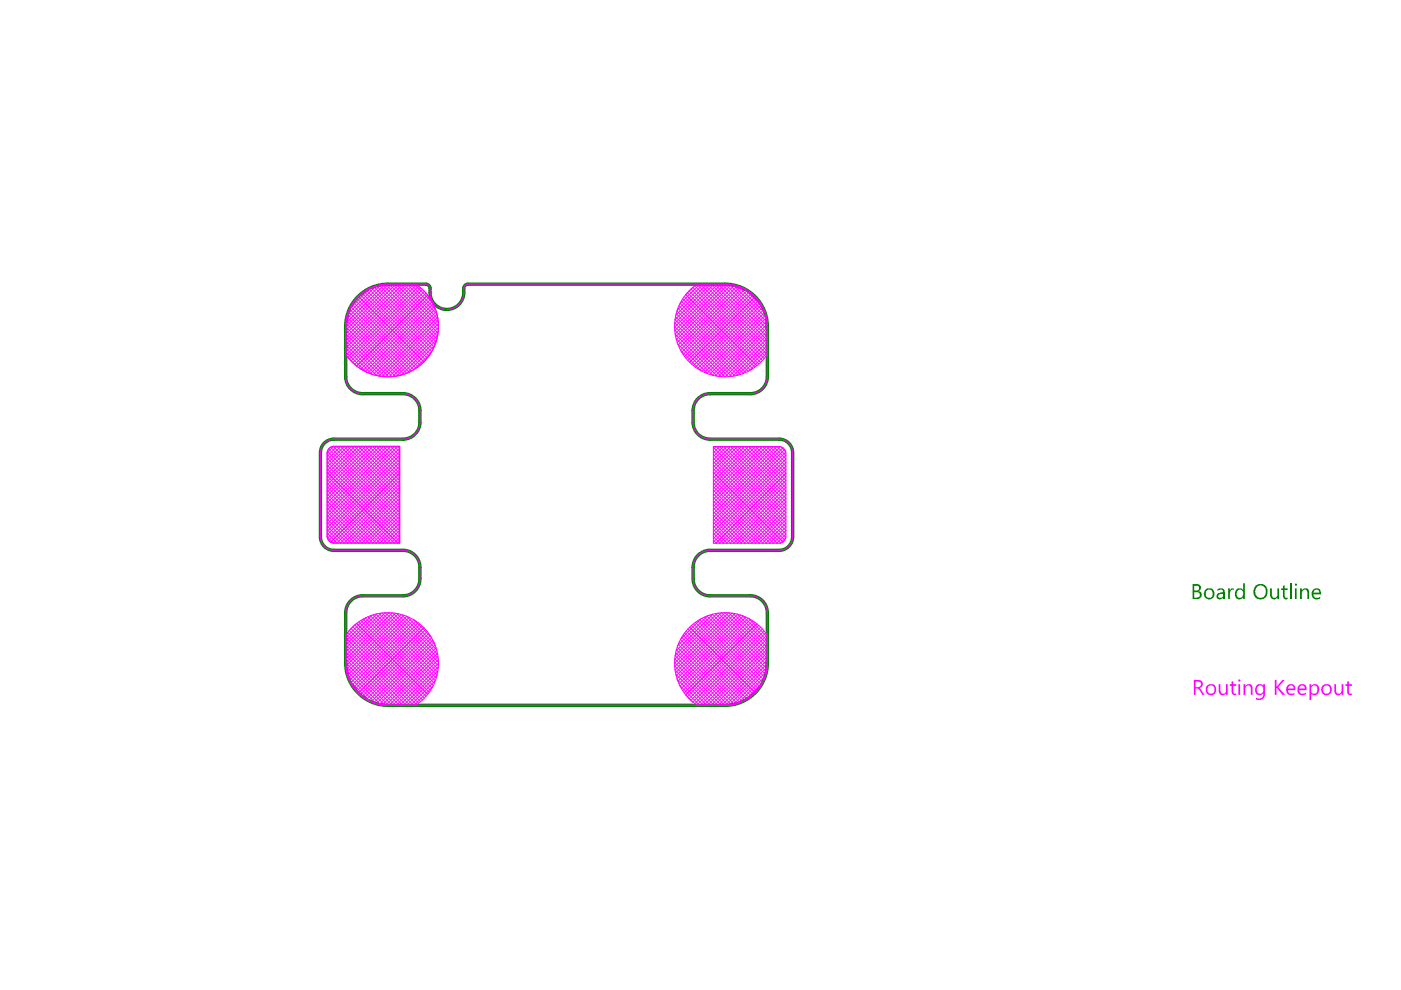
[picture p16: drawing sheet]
<svg xmlns="http://www.w3.org/2000/svg" width="297mm" height="210mm" viewBox="0 0 297 210" stroke-linecap="round" stroke-linejoin="round" font-family="sans-serif">
<g fill="none" stroke="#008000" stroke-width=".71">
<path d="M73.3 69.2v10.8M82.2 60.3h8.1M91.2 61.1v.9M98.3 61.1v.9M99.2 60.3h54.6M162.7 69.2v10.7M67.9 96.1v17.6M70.8 93.1h14.7M76.9 83.5h8.6M89 87v2.5M147 87v2.5M150.5 93.1h14.7"/>
<path d="M150.5 83.5h8.6M168.1 96v17.8M70.8 116.7h14.7M150.5 116.7h14.7M73.3 129.8v10.8M76.9 126.3h8.6M89 120.3v2.5M147 120.3v2.5M150.5 126.3h8.6M162.7 129.9v10.7M82.2 149.5h71.6"/>
</g>
<g fill="#008000">
<path d="M260.4 124.7h.3v.5l.1-.1a.51 .51 0 0 1 .8-.4l-.1 .4a.62 .62 0 0 0-.8 .7v1.2h-.3z"/>
<path d="M269.3 124.7h.3v1.4a.59 .59 0 0 0 .6 .6 .59 .59 0 0 0 .6-.6v-1.4h.4v2.3h-.4v-.4a.83 .83 0 0 1-1 .4 .83 .83 0 0 1-.5-.9z"/>
<path d="M272 124.2l.4-.1v.6h.6v.4h-.6v1.3a.41 .41 0 0 0 .2 .4 .41 .41 0 0 0 .4-.1v.3a.71 .71 0 0 1-1-.6v-1.3h-.4v-.4h.4z"/>
<path d="M253.2 124.2v1h.6a.38 .38 0 0 0 .4-.5v-.1a.38 .38 0 0 0-.5-.4zM253.2 125.6v1.1l.6-.1a.56 .56 0 0 0 .6-.6 .56 .56 0 0 0-.7-.4zM252.8 123.8h1a.79 .79 0 0 1 .9 .7 .79 .79 0 0 1-.6 .9h.1a.73 .73 0 0 1 .6 1.1l-.4 .4-.3 .1h-1.3z"/>
<path d="M255.8 125.3a.94 .94 0 0 0-.1 1.1 .94 .94 0 0 0 1.1 .3 1 1 0 0 0-.3-1.7h-.4zM255.3 125.9a1.16 1.16 0 0 1 2.3 0 1.16 1.16 0 0 1-2.3 0z"/>
<path d="M258.3 126.2a.54 .54 0 0 0 .7 .5 .54 .54 0 0 0 .3-.8h-.6zM258.1 124.9a.99 .99 0 0 1 1.6 .7v1.4h-.4v-.4a.74 .74 0 0 1-.9 .5 .74 .74 0 0 1-.5-.8 .74 .74 0 0 1 .8-.6l.6-.2a.56 .56 0 0 0-.4-.5 .56 .56 0 0 0-.6 .2l-.2 .1z"/>
<path d="M262 125.1a1 1 0 0 1 1.6 0v-1.4h.3v3.3h-.3v-.4a1.01 1.01 0 0 1-1.5 .3 1.01 1.01 0 0 1-.2-1.4zM262.4 125.2v.1a.84 .84 0 0 0-.2 .9 .84 .84 0 0 0 .8 .5l.5-.2 .1-.8a.68 .68 0 0 0-.5-.7 .68 .68 0 0 0-.7 .2z"/>
<path d="M266.3 124.7a1.39 1.39 0 0 0 .9 2 1.26 1.26 0 0 0 1.2-1.4 1.14 1.14 0 0 0-.8-1.1 1.14 1.14 0 0 0-1.3 .5zM266.2 124.2a1.59 1.59 0 0 1 2.1 0 1.59 1.59 0 0 1 .3 2.1 1.52 1.52 0 0 1-1.9 .7 1.52 1.52 0 0 1-1-1.8z"/>
</g>
<path d="M273.6 123.7v3.3" fill="none" stroke="#008000" stroke-width=".36"/>
<g fill="#008000">
<path d="M275.6 124.7h.4v.4a.83 .83 0 0 1 1-.4 .83 .83 0 0 1 .5 1v1.3h-.3v-1.3a.6 .6 0 0 0-.7-.7 .6 .6 0 0 0-.5 .7v1.3h-.4z"/>
<path d="M274.5 124a.25 .25 0 0 1 .5 0 .25 .25 0 0 1-.5 0zM274.6 124.7h.3v2.3h-.3z"/>
<path d="M278.6 125.2l-.1 .5h1.2a.61 .61 0 0 0-.3-.7 .61 .61 0 0 0-.8 .2zM278.4 125a1.04 1.04 0 0 1 1.2-.1 1.04 1.04 0 0 1 .5 1.1h-1.6a.82 .82 0 0 0 1.2 .6h.2v.2a1.16 1.16 0 0 1-1.6-.1 1.16 1.16 0 0 1 .1-1.6z"/>
</g>
<g fill="none" stroke="#008000" stroke-width=".71">
<path d="M73.3 79.9a3.6 3.6 0 0 0 3.6 3.6M82.2 60.3a8.9 8.9 0 0 0-8.9 8.9M90.3 60.3a.89 .89 0 0 1 .9 .8M91.2 62a3.6 3.6 0 0 0 3.6 3.6 3.6 3.6 0 0 0 3.5-3.6M99.2 60.3a.89 .89 0 0 0-.9 .8M153.8 60.3a8.9 8.9 0 0 1 8.9 8.9M162.7 79.9a3.6 3.6 0 0 1-3.6 3.6M70.8 93.1a2.86 2.86 0 0 0-2.9 2.9M85.5 83.5a3.6 3.6 0 0 1 3.5 3.5M89 89.5a3.6 3.6 0 0 1-3.5 3.6M146.9 89.5a3.6 3.6 0 0 0 3.6 3.6M150.5 83.5a3.6 3.6 0 0 0-3.5 3.5"/>
<path d="M165.2 93.1a2.86 2.86 0 0 1 2.9 2.9M67.9 113.8a2.86 2.86 0 0 0 2.9 2.9M85.5 116.7a3.6 3.6 0 0 1 3.5 3.6M150.5 116.7a3.6 3.6 0 0 0-3.5 3.6M168.1 113.8a2.86 2.86 0 0 1-2.9 2.9M76.9 126.3a3.6 3.6 0 0 0-3.6 3.6M89 122.8a3.6 3.6 0 0 1-3.5 3.5M147 122.8a3.6 3.6 0 0 0 3.5 3.5M159.1 126.3a3.6 3.6 0 0 1 3.6 3.6M73.3 140.6a8.9 8.9 0 0 0 8.9 8.9M162.7 140.6a8.9 8.9 0 0 1-8.9 8.9"/>
</g>
<g fill="none" stroke="#f0f" stroke-width=".21">
<path d="M73.3 69.2v10.8M73.3 69.3l10.5 10.5M73.3 70l9.9 9.9M73.3 73l6.6 6.6M73.3 72.3l7.5 7.5M73.3 74.6l4.3 4.2M73.3 73.8l5.5 5.5M73.4 67.8l11.7 11.7M73.5 67.2l12.2 12.1M73.7 66.7l6.1-6.1 12.4 12.4M73.7 66.6l12.5 12.5 6-5.9M73.9 66l12.8 12.9"/>
<path d="M73.9 75.9l1.6 1.6M74.3 65l13.4 13.4M74.6 64.5l13.6 13.6M74.9 64.1l13.7 13.7M75.2 63.6l13.9 13.8M75.6 63.2l13.9 13.9M76 62.8l13.9 13.9M76.4 62.5l13.8 13.8M76.5 62.3l-1.1 1.2M76.8 62.1l13.8 13.8M77.2 61.8l13.7 13.7M77.7 61.5l13.5 13.5"/>
<path d="M78.2 61.2l13.3 13.4M78.6 61l-4.5 4.5 13.2 13.2M78.7 61l13.1 13.1M79.2 60.8l12.8 12.8M80.4 60.4l12 12.1M80.7 60.4l-7.3 7.3M81 60.3l11.6 11.6M81.6 60.3l-8.3 8.2 11.2 11.2M81.7 60.3l11.1 11M82.2 60.3h8.1M82.4 60.3l-9.1 9M82.5 60.3l10.4 10.3"/>
<path d="M83.1 60.3l-9.8 9.8M83.2 60.3l9.7 9.6M83.9 60.3l-10.6 10.5M84 60.3l9 8.9M84.7 60.3l-11.4 11.3M84.8 60.3l8.1 8.1M85.4 60.3l-12.1 12.1M85.5 60.3l7.3 7.3M86.2 60.3l-12.9 12.8M86.3 60.3l6.4 6.3-13 13M86.9 60.3l-13.6 13.6M87 60.3l5.3 5.2"/>
<path d="M87.7 60.3l-14.4 14.3M87.8 60.3l3.9 3.9M88.3 60.4l-14.9 14.9M88.8 60.7l-15.1 15M89.2 61l-15.1 15.1M89.6 61.4l-15.2 15.1M90 61.8l-15.2 15.1M90.3 62.2l-15.1 15.1M90.7 62.6l-15.1 15M91 63l-14.9 14.9M91.2 61.1v.9M91.3 63.5l-14.8 14.7"/>
<path d="M91.4 74.7l-3.6 3.7M91.6 63.9l-14.6 14.6M91.9 64.4l-14.4 14.4M92.1 64.9l-14.1 14.1M92.3 65.5l-13.8 13.7M92.5 66.1l-13.4 13.3M92.6 72l-7.5 7.5M92.8 67.3l-12.5 12.4M92.8 71.1l-8.7 8.6M92.9 67.9l-11.9 11.9M92.9 70.2l-9.7 9.6M92.9 68.6l-11.2 11.3-8.4-8.4"/>
<path d="M93 69.4l-10.6 10.5-9.1-9.1M98.3 61.1v.9M99.2 60.3h54.6l8.9 8.9v10.8M143 69.2l10.7 10.7 9-8.9M143 68.5l11.5 11.4M143.1 70l9.8 9.9M143.2 70.8l8.9 9M143.2 67.1l12.6 12.6M143.3 71.8l7.8 7.8M143.4 66.5l13 13.1M143.5 65.9l13.5 13.5M143.7 72.9l6.3 6.3"/>
<path d="M143.7 65.4l13.9 13.8M144 64.8l14.1 14.2M144.2 64.3l14.4 14.4M144.3 74.3l4.3 4.3M144.5 63.8l14.6 14.7M144.8 63.4l14.8 14.8M145.1 62.9l14.9 15M145.7 62.1l15.2 15.1M146.1 61.7l15.2 15.1M146.5 61.3l15.1 15.1M146.9 60.9l15.1 15.1M147 60.8l-1.6 1.7 15.1 15"/>
<path d="M147.3 60.6l15 15M147.8 60.3l14.8 14.9M148.4 60.3l-4.3 4.2M148.5 60.3l14.2 14.1M149.1 60.3l-5.5 5.5M149.2 60.3l13.5 13.4M149.9 60.3l-6.6 6.6M150 60.3l12.7 12.6M150.6 60.3l-7.5 7.5 12.1 12M150.8 60.3l11.9 11.9M151.4 60.3l-8.4 8.3M151.5 60.3l11.2 11.1"/>
<path d="M152.2 60.3l-9.2 9.1M152.3 60.3l10.4 10.4M152.9 60.3l-9.8 9.8M153 60.3l9.7 9.6M153.7 60.3l-10.6 10.5M154.4 60.3l-11.1 11.1M154.6 60.3l8.1 8M155.1 60.4l-11.7 11.6M155.5 60.4l7 7.1M155.7 60.5l-12.1 12.1M156.3 60.6l-12.5 12.6M156.5 60.7l5.8 5.7"/>
<path d="M156.9 60.8l-12.9 12.9M157.4 61l-13.1 13.2M157.8 61.2l3.9 4M157.9 61.3l-13.4 13.4M158.4 61.6l-13.6 13.5M158.9 61.9l-13.7 13.7M159.3 62.2l-13.8 13.8M159.7 62.5l-13.9 13.9M160.1 62.9l-13.9 13.9M160.5 63.3l-13.9 13.9M160.8 63.7l-13.8 13.8M161.1 64.2l-13.7 13.6"/>
<path d="M161.4 64.6l-13.5 13.6M161.7 65.1l-13.3 13.3M162 65.6l-13.1 13.1M162.2 66.2l-12.8 12.8M162.4 66.7l-12.5 12.5M162.5 67.4l-12 12M162.6 68l-11.6 11.5M162.7 68.7l-11 11M162.7 70.2l-9.7 9.7M162.7 69.4l-10.4 10.4M162.7 74.7l-3.9 3.9M162.7 74l-5.3 5.3"/>
<path d="M162.7 73.2l-6.4 6.4M162.7 72.5l-7.3 7.3M162.7 71.7l-8.2 8.2M67.9 96v17.8M69.4 96.4l15.3 15.4M69.4 97.2l15.3 15.3M69.4 98.7l15.3 15.3M69.4 97.9l15.3 15.4M69.4 99.4l15.3 15.4M69.4 96v17.7M69.4 95.7l15.3 15.3M69.7 95.2l15 15"/>
<path d="M70.1 94.8l14.6 14.7M70.6 94.6l14.1 14.1M70.7 94.6l-1.3 1.4M70.8 93.1h14.7M70.8 94.6h13.9v20.5h-13.9M71.4 94.6l13.3 13.4M71.5 94.6l-2.1 2.1M72.2 94.6l12.5 12.6M72.2 94.6l-2.8 2.9M72.9 94.6l11.8 11.8M73 94.6l-3.6 3.7M73.7 94.6l11 11.1"/>
<path d="M73.8 94.6l-4.4 4.4M74.4 94.6l10.3 10.3M74.5 94.6l-5.1 5.2M75.2 94.6l9.5 9.6M75.3 94.6l-5.9 5.9M75.9 94.6l8.8 8.8M76 94.6l-6.6 6.7M76.7 94.6l8 8.1M76.8 94.6l-7.4 7.4M76.9 83.5h8.6M77.5 94.6l7.2 7.3M77.5 94.6l-8.1 8.2"/>
<path d="M78.2 94.6l6.5 6.5M78.3 94.6l-8.9 9M79 94.6l5.7 5.8M79.1 94.6l-9.7 9.7M79.7 94.6l5 5M79.8 94.6l-10.4 10.5M80.5 94.6l4.2 4.3M80.6 94.6l-11.2 11.2M81.3 94.6l3.4 3.5M81.3 94.6l-11.9 12M82 94.6l2.7 2.8M82.1 94.6l-12.7 12.7"/>
<path d="M82.8 94.6l1.9 2M82.9 94.6l-13.5 13.5M83.5 94.6l1.2 1.2M83.6 94.6l-14.2 14.3M84.3 94.6l.4 .5M84.4 94.6l-15 15M84.7 98.8l-15.3 15.3M84.7 99.6l-15 15M84.7 96.5l-15.3 15.4M84.7 95.8l-15.3 15.3M84.7 97.3l-15.3 15.4M84.7 95l-15.3 15.4"/>
<path d="M84.7 98.1l-15.3 15.3M89 87v2.5M147 87v2.5M150.5 83.5h8.6M150.5 93.1h14.7M151.2 98.3l3.7-3.6 11.7 11.7-8.8 8.8M151.2 99l4.4-4.3 11 11-9.5 9.5M151.2 96.8l2.2-2.1 13.2 13.2-7.2 7.3M151.2 96l1.4-1.3 14 14M151.2 95.3l.6-.6 14.8 14.7-5.7 5.8M151.2 99.8l5.2-5.1 10.2 10.2-10.3 10.3M151.2 99.4l15.2 15.1"/>
<path d="M151.2 94.8l15.4 15.4-5 5M151.2 97.9l15.4 15.3-1.9 2M151.2 96.4l15.4 15.3-3.4 3.5M151.2 97.1l15.4 15.4-2.7 2.7M151.2 95.6l15.4 15.4M151.2 98.6l15.4 15.4M154.1 94.7l-2.9 2.8M154.1 94.7l12.5 12.5-8 8M164 94.7l-12.8 12.7M164 94.7l2.6 2.6-15.4 15.4M165.2 94.7h-14v20.5h14M165.5 94.7l-14.3 14.2"/>
<path d="M165.5 94.7l1.1 1.1M166 94.9l-14.8 14.8M166.4 95.3l-15.2 15.1M166.6 95.8l-15.4 15.4M166.6 98.1l-3.4-3.4-12 11.9M166.6 96.1v17.6M166.6 98.1l-15.4 15.3M168.1 96v17.8M69.4 104.7l10.4 10.4 4.9-4.9M69.4 100.2l14.9 14.9 .4-.4M69.4 103.2l11.9 11.9 3.4-3.4M69.4 102.5l12.6 12.6 2.7-2.7"/>
<path d="M69.4 107l8.1 8.1 7.2-7.2M69.4 105.5l9.6 9.6 5.7-5.7M69.4 100.9l14.2 14.2M69.4 104l11.1 11.1M69.4 101.7l13.4 13.4M69.4 108.5l6.6 6.6M69.4 106.2l8.9 8.9M69.4 113.1l2 2M69.4 110.8l4.3 4.3M69.4 111.5l3.6 3.6M69.4 113.8l1.3 1.3M70.8 116.7h14.7"/>
<path d="M84.7 105.6l-9.5 9.5-5.8-5.8M84.7 110.9l-4.2 4.2M84.7 104.1l-11 11M84.7 101.8l-13.3 13.3M84.7 104.9l-10.2 10.2-5.1-5.1M84.7 114l-1.1 1.1M84.7 113.2l-1.9 1.9M84.7 102.6l-12.5 12.5-2.8-2.8M84.7 101.1l-14 14M84.7 103.4l-11.8 11.7M84.7 100.3l-14.6 14.7M84.7 108.7l-6.5 6.4"/>
<path d="M84.7 106.4l-8.7 8.7M84.7 107.1l-8 8-7.3-7.3M150.5 116.7h14.7M151.2 108.1l13.5-13.4 1.9 1.9-15.4 15.3M151.2 105.9l11.3-11.2 4.1 4.1-15.4 15.4M151.2 104.4l9.7-9.7 5.7 5.7-14.8 14.8M151.2 105.1l10.5-10.4 4.9 4.9-15.4 15.4M151.2 102.8l8.2-8.1 7.2 7.2-13.3 13.3M151.2 103.6l9-8.9 6.4 6.4-14.1 14.1M151.2 102.1l7.5-7.4 7.9 7.9-12.5 12.6M151.2 100.6l5.9-5.9 9.5 9.4-11 11.1M151.2 101.3l6.7-6.6 8.7 8.7"/>
<path d="M151.2 100.1l14.8 14.8M151.2 100.9l14.3 14.2M151.2 101.7l13.6 13.5M151.2 102.4l12.8 12.8M151.2 105.4l9.8 9.8M151.2 106.2l9 9M151.2 103.2l12.1 12M151.2 103.9l11.3 11.3M151.2 104.7l10.6 10.5M151.2 108.5l6.8 6.7M151.2 109.2l6 6M151.2 110l5.2 5.2"/>
<path d="M151.2 107l8.3 8.2M151.2 107.7l7.5 7.5M151.2 113l2.2 2.2M151.2 113.8l1.4 1.4M151.2 114.5l.7 .7M151.2 110.8l4.5 4.4M151.2 111.5l3.7 3.7M151.2 112.3l3 2.9M166.6 114l-1.1 1.2M166.6 103.4l-11.8 11.8M166.6 108.7l-6.5 6.5M166.6 111l-4.2 4.2"/>
<path d="M73.3 139l9.1-9.1 10.6 10.5M73.3 138.3l8.4-8.4 11.2 11.3M73.3 129.8v10.8M73.3 137.4l12.1 12.1M73.3 136.7l12.9 12.8M73.3 135.9l13.6 13.6M73.3 135.2l14.4 14.3M73.3 139.7l9.8 9.8M73.3 138.2l11.3 11.3M73.3 139l10.6 10.5M73.4 134.5l14.9 14.9M73.7 134.1l15.1 15"/>
<path d="M74.1 133.7l15.1 15.1M74.4 133.3l15.2 15.1M74.8 132.9l15.2 15.1M75.2 132.5l15.1 15.1M75.5 132.2l-1.6 1.7M75.6 132.2l15.1 15M76 131.9l15 14.9M76.5 131.6l14.8 14.7M76.9 126.3h8.6M77 131.3l14.6 14.6M77.5 131l14.3 14.4M77.6 131l-4.3 4.2"/>
<path d="M78 130.8l14.1 14.1M78.5 130.6l13.8 13.7M78.9 130.4l-5.6 5.6M79.1 130.4l13.4 13.3M79.7 130.2l13 12.9-6.4 6.4M79.9 130.2l-6.6 6.6M80.3 130.1l12.5 12.4M80.8 130l-7.5 7.5M81 130l11.9 11.9M83.2 129.9l-9.9 9.9M83.2 129.9l9.7 9.7M83.8 130l-10.5 10.5"/>
<path d="M84.1 130.1l8.7 8.6M84.5 130.1l-11.2 11.2 8.3 8.2M85.7 130.5l-12.2 12.1M86.8 130.9l-12.9 12.9M87.3 131.1l-13.2 13.2M88.2 131.7l-13.6 13.6M88.7 132l-13.8 13.7M89 120.3v2.5M89.1 132.4l-13.9 13.8M89.5 132.7l-13.9 13.9M89.9 133.1l-13.9 13.9M90.2 133.5l-13.8 13.8"/>
<path d="M90.6 133.9l-13.8 13.8M90.9 134.3l-13.7 13.7M91.2 134.8l-13.5 13.5M91.4 135.1l-3.7-3.7-13.4 13.4M91.5 135.2l-13.3 13.4M91.8 135.7l-13.1 13.1M92 136.2l-12.8 12.8M92.2 136.6l-6-5.9-12.5 12.5M92.2 136.8l-12.4 12.4M92.4 137.3l-12 12.1M92.6 137.8l-7.5-7.5-11.7 11.7M92.6 137.9l-11.5 11.6"/>
<path d="M92.8 138.5l-11.1 11M92.9 139.2l-10.4 10.3M92.9 139.9l-9.6 9.6M143.1 139.7l9.8 9.8M143.1 139l10.6 10.5M143.3 138.4l11.1 11.1M143.4 137.8l11.7 11.6M143.6 137.2l12.1 12.1M143.8 136.6l12.5 12.6M144 136.1l12.9 12.9M144.3 135.6l13.1 13.2M144.5 135.1l13.4 13.4"/>
<path d="M144.8 134.7l13.6 13.5M145.1 134.2l13.8 13.7M145.5 133.8l13.8 13.8M145.8 133.4l13.9 13.9M146.2 133l13.9 13.9M146.6 132.6l13.9 13.9M147 120.3v2.5M147 132.3l13.8 13.8M147.4 131.9l13.7 13.7M147.9 131.6l13.5 13.6M148.4 131.4l13.3 13.3M148.7 131.2l-4.4 4.3"/>
<path d="M148.8 131.1l13.1 13.1M149.4 130.8l12.8 12.8M149.9 130.6l12.4 12.5M150 130.6l-6.3 6.3M150.5 130.4l12 12M150.5 126.3h8.6M151 130.2l11.6 11.6M151.1 130.2l-7.8 7.8M151.7 130.1l11 11M152.1 130l-8.9 9M152.3 130l10.4 10.4M154.5 129.9l-11.5 11.4"/>
<path d="M154.5 129.9l8.2 8.2M155.2 130l-12.1 12M155.4 130l7.3 7.3M155.8 130.1l-12.6 12.6M156.3 130.2l6.4 6.4M156.4 130.2l-13 13.1M157 130.4l-13.5 13.5M157.4 130.5l5.3 5.3M157.6 130.6l-13.9 13.8M158.1 130.8l-14.1 14.2M158.6 131.1l-14.4 14.4M158.8 131.1l3.9 4"/>
<path d="M159.1 131.3l-14.6 14.7M159.6 131.6l-14.8 14.8M160 131.9l-14.9 15M160.5 132.3l-15.1 15 1.6 1.6M160.9 132.6l-15.2 15.1M161.3 133l-15.2 15.1M161.6 133.4l-15.1 15.1M162 133.8l-15.1 15.1M162.3 134.2l-15 15M162.7 134.6l-14.9 14.9M162.7 138.9l-9-9-10.7 10.7M162.7 139.6l-9.7-9.7-9.9 9.9"/>
<path d="M162.7 129.8v10.8M162.7 136.9l-12.7 12.6M162.7 137.6l-11.9 11.9M162.7 136.1l-13.5 13.4M162.7 135.4l-14.2 14.1M162.7 139.9l-9.7 9.6M162.7 139.1l-10.4 10.4M162.7 138.4l-11.2 11.1M73.3 140.5l9.1 9M73.4 142.1l7.3 7.3M73.7 143.1l6 6.1M74.1 144.3l4.4 4.4"/>
<path d="M75.4 146.4l1.1 1M91.7 145.6l-3.9 3.9M92.3 144.3l-5.3 5.2M92.8 142.2l-7.3 7.3M92.9 141.4l-8.1 8.1M93 140.6l-9 8.9M143 140.4l9.2 9.1M143 141.2l8.4 8.3M143.1 142l7.5 7.5M143.3 143l6.6 6.5M143.6 144l5.5 5.5M144.1 145.3l4.3 4.2"/>
<path d="M161.7 144.7l-3.9 3.9M162.3 143.4l-5.8 5.7M162.5 142.3l-7 7.1M162.6 141.5l-8 8M162.7 140.7l-8.9 8.8h-71.6"/>
</g>
<g fill="#f0f">
<path d="M258.4 145.1h.3v1.4a.59 .59 0 0 0 .7 .6 .59 .59 0 0 0 .5-.7v-1.3h.4v2.2h-.4v-.3a.81 .81 0 0 1-.9 .4 .81 .81 0 0 1-.6-.9z"/>
<path d="M261.1 144.5l.4-.1v.7h.6v.3h-.6l.1 1.4a.32 .32 0 0 0 .1 .3 .32 .32 0 0 0 .4 0l-.1 .2a.59 .59 0 0 1-.8-.1l-.1-1.8h-.4v-.3h.4z"/>
<path d="M263.7 145.1h.3v.3a.83 .83 0 0 1 1-.4 .83 .83 0 0 1 .6 1v1.3h-.4v-1.2a.61 .61 0 0 0-.6-.8 .61 .61 0 0 0-.6 .8v1.2h-.3z"/>
<path d="M270.3 144.2h.3v1.5l1.3-1.5h.5l-1.4 1.5 1.5 1.6h-.6l-1.3-1.5v1.5h-.3z"/>
<path d="M282.9 145.1h.4v1.3a.59 .59 0 0 0 .6 .7 .59 .59 0 0 0 .6-.7v-1.3h.3v2.2h-.3v-.3a.83 .83 0 0 1-1.1 .4 .83 .83 0 0 1-.5-1z"/>
<path d="M285.6 144.5l.4-.1v.7h.6v.3h-.6v1.4a.42 .42 0 0 0 .6 .3v.2a.64 .64 0 0 1-.7 0 .64 .64 0 0 1-.3-.6v-1.3h-.3v-.3h.3z"/>
<path d="M253.5 144.5v1.2h.5a.61 .61 0 0 0 .6-.4 .61 .61 0 0 0-.2-.7zM253.1 144.2h1a.87 .87 0 0 1 .9 .7 .87 .87 0 0 1-.7 1l.5 .3 .6 1.1h-.5l-.5-1-.5-.3h-.4v1.3h-.4z"/>
<path d="M256.1 145.6a.98 .98 0 0 0 .5 1.5 .87 .87 0 0 0 .9-.6 .87 .87 0 0 0-.3-1 .77 .77 0 0 0-1.1 .1zM255.8 145.5a1.32 1.32 0 0 1 1.9-.1 1.25 1.25 0 0 1 .1 1.3 1.25 1.25 0 0 1-1.1 .7 .99 .99 0 0 1-1-1.2z"/>
<path d="M262.5 144.3a.23 .23 0 0 1 .4 0 .23 .23 0 0 1-.4 0zM262.6 145.1h.3v2.2h-.3z"/>
<path d="M266.6 145.7a.85 .85 0 0 0-.1 1 .85 .85 0 0 0 1 .4l.3-.5v-.6a.63 .63 0 0 0-.4-.7 .63 .63 0 0 0-.7 .3zM266.4 145.3a.99 .99 0 0 1 1.4 .1v-.3h.4v2.1a1.23 1.23 0 0 1-.6 1.1 1.23 1.23 0 0 1-1.3-.1v-.3a.93 .93 0 0 0 1 .1 .93 .93 0 0 0 .5-.8v-.2a.98 .98 0 0 1-1.3 .2 .98 .98 0 0 1-.3-1.3z"/>
<path d="M273.2 145.6l-.1 .4h1.2a.58 .58 0 0 0-.4-.7 .58 .58 0 0 0-.7 .3zM272.9 145.4a.99 .99 0 0 1 1.3-.3 .99 .99 0 0 1 .4 1.2h-1.5a.77 .77 0 0 0 .4 .8 .77 .77 0 0 0 .9-.1l.1-.1v.3a1.09 1.09 0 0 1-1.4 0 1.09 1.09 0 0 1-.4-1.3z"/>
<path d="M275.6 145.6l-.1 .4h1.1a.58 .58 0 0 0-.3-.7 .58 .58 0 0 0-.7 .3zM275.3 145.4a.98 .98 0 0 1 1.2-.3 .98 .98 0 0 1 .5 1.2h-1.5a.72 .72 0 0 0 1 .8l.4-.2v.3a1.2 1.2 0 0 1-1.6-.2 1.2 1.2 0 0 1 0-1.6z"/>
<path d="M277.6 145.1h.4v.4a.91 .91 0 0 1 1.2-.4 .91 .91 0 0 1 .4 1.2 .94 .94 0 0 1-.5 1 .94 .94 0 0 1-1.1-.2v1.3h-.4zM278.1 145.6l-.1 .8a.65 .65 0 0 0 .7 .7 .65 .65 0 0 0 .6-.9h.1a.73 .73 0 0 0-.5-.8 .73 .73 0 0 0-.8 .2z"/>
<path d="M280.6 145.6a.89 .89 0 0 0 0 1 .89 .89 0 0 0 .9 .5 .93 .93 0 0 0 .5-.9 .93 .93 0 0 0-.6-.9h-.4zM280.1 146.2a1.18 1.18 0 0 1 2.3 0 1.18 1.18 0 0 1-2.3 0z"/>
</g>
<g fill="none" stroke="#f0f" stroke-width=".21">
<path d="M73.3 79.9a3.6 3.6 0 0 0 3.6 3.6M73.3 75.1a10.7 10.7 0 0 0 16.5 1.7 10.7 10.7 0 0 0-1.6-16.5 10.7 10.7 0 0 1 1.6 16.5 10.7 10.7 0 0 1-16.5-1.7zM82.2 60.3a8.9 8.9 0 0 0-8.9 8.9M90.3 60.3a.89 .89 0 0 1 .9 .8M91.2 62a3.6 3.6 0 0 0 3 3.6M98.3 62a3.6 3.6 0 0 1-3.5 3.6M99.2 60.3a.89 .89 0 0 0-.9 .8M147.8 60.3a10.7 10.7 0 0 0-1.6 16.5 10.7 10.7 0 0 0 16.5-1.7M153.8 60.3a8.9 8.9 0 0 1 8.9 8.9 8.9 8.9 0 0 0-8.9-8.9zM162.7 79.9a3.6 3.6 0 0 1-3.6 3.6M70.8 94.6a1.43 1.43 0 0 0-1.4 1.4M70.8 93.1a2.86 2.86 0 0 0-2.9 2.9"/>
<path d="M85.5 83.5a3.6 3.6 0 0 1 3.5 3.5M89 89.5a3.6 3.6 0 0 1-3.5 3.6M147 89.5a3.6 3.6 0 0 0 3.5 3.6M150.5 83.5a3.6 3.6 0 0 0-3.5 3.5M165.2 93.1a2.86 2.86 0 0 1 2.9 2.9M165.2 94.7a1.43 1.43 0 0 1 1.4 1.4M67.9 113.8a2.86 2.86 0 0 0 2.9 2.9M69.4 113.7a1.43 1.43 0 0 0 1.4 1.4M85.5 116.7a3.6 3.6 0 0 1 3.5 3.6M150.5 116.7a3.6 3.6 0 0 0-3.5 3.6M166.6 113.8a1.43 1.43 0 0 1-1.4 1.4M168.1 113.8a2.86 2.86 0 0 1-2.9 2.9"/>
<path d="M73.3 134.7a10.7 10.7 0 0 1 16.5-1.7 10.7 10.7 0 0 1-1.6 16.5M76.9 126.3a3.6 3.6 0 0 0-3.6 3.6M89 122.8a3.6 3.6 0 0 1-3.5 3.5M147 122.8a3.6 3.6 0 0 0 3.5 3.5M159.1 126.3a3.6 3.6 0 0 1 3.6 3.6M162.7 134.7a10.7 10.7 0 0 0-16.5-1.7 10.7 10.7 0 0 0 1.6 16.5M73.3 140.6a8.9 8.9 0 0 0 8.9 8.9M153.8 149.5a8.9 8.9 0 0 0 8.9-8.9 8.9 8.9 0 0 1-8.9 8.9z"/>
</g>
</svg>
